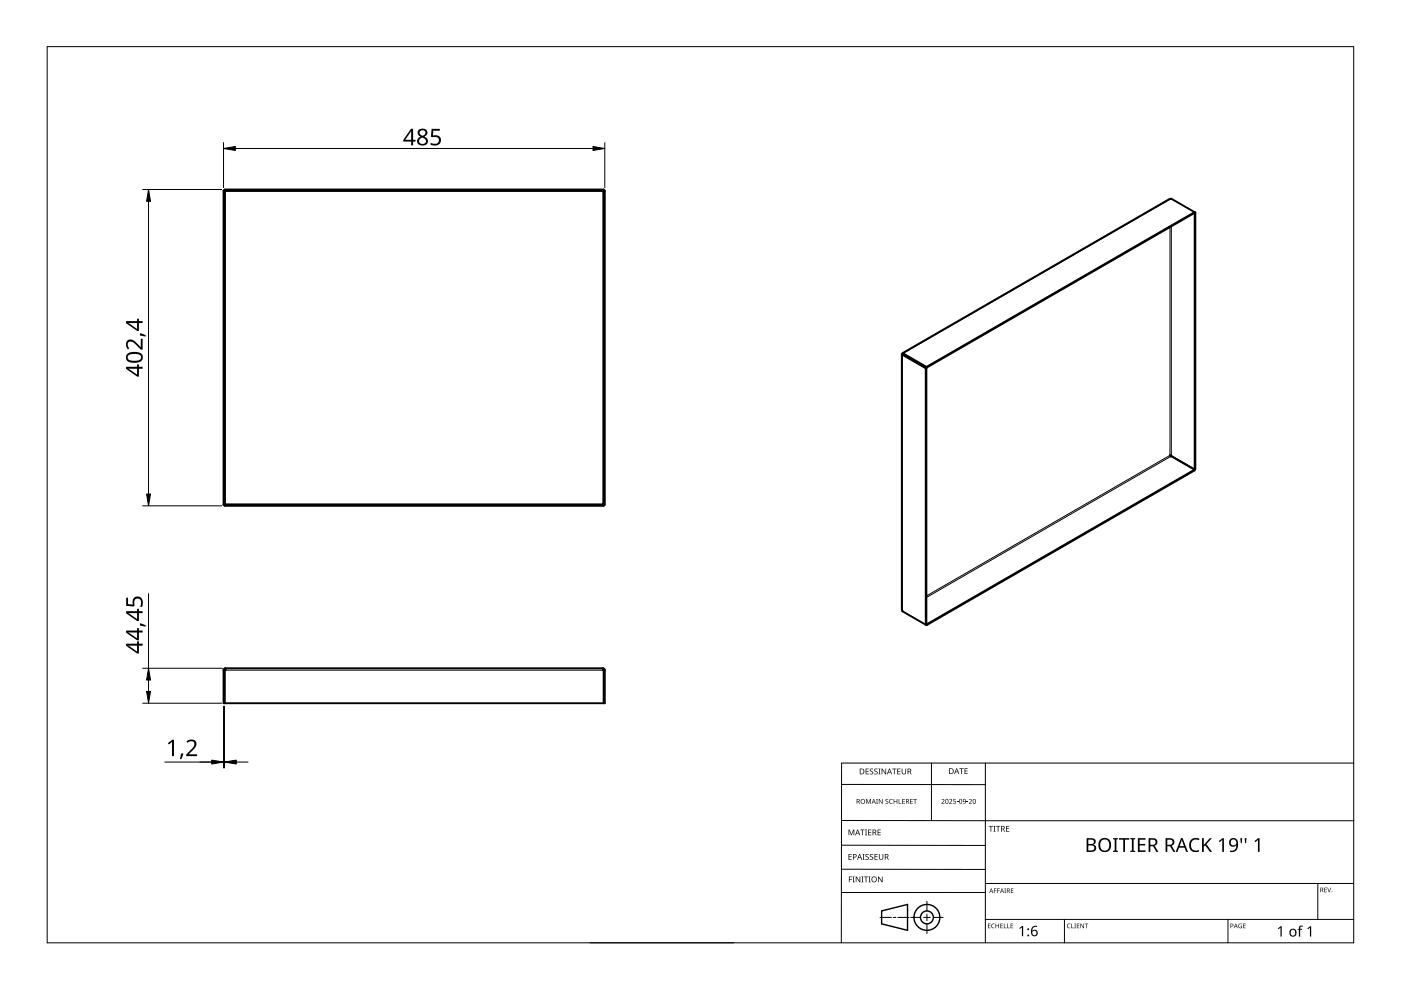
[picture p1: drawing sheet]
<svg xmlns="http://www.w3.org/2000/svg" width="297mm" height="210mm" viewBox="0 0 297 210" stroke-linecap="round" stroke-linejoin="round" font-family="sans-serif">
<path d="M47.8 40.6h80v66.2h-80zM248.1 48.2v48.3l-51.7 29.9M248.2 42.2l-56.6 32.7M248.3 48v48.5M191.3 75.4v54.1M191.5 75.1h.1M248.2 96.8l-51.8 29.9M47.8 142.1h80" fill="none" stroke="#000" stroke-width=".21"/>
<g fill="none" stroke="#000" stroke-width=".4">
<path d="M47.6 40.4v66.6h-.2v-66.6h80.8v66.6h-.2M47.6 40.4v-.2h80.4v67h-80.4v-.2h80.4M47.8 40.4v.2h-.2M127.8 40.4v.2h.2M253.3 45.1v.1M253.3 45.1v-.1l-56.9 32.8M253.3 45.1l-56.9 32.9M253.3 45.2v54.3M253.4 45.1l-5.1-3-.3 .1-56.6 32.6M253.4 45.1v54.4h-.1M253.4 45.1l-.1 .1M191.2 75.2v54.1l.1 .3 5.1 3"/>
<path d="M191.3 75l-.1 .2 .1 .2v-.2M191.3 75l5.1 3M191.3 75.2l5 2.9M191.5 75.1l-.2 .1M191.5 75l-.1 .2M191.5 74.9h.1l-.2-.1-.1 .2M191.5 74.9l4.9 2.9M191.5 74.9v.2l4.9 2.9M196.3 78.1v54.4l57-32.9M196.4 78l-.1 .1M196.4 77.8v54.8M253.3 99.6v.1l-56.9 32.9"/>
<path d="M253.3 99.5l-5-2.8v-.2h-.2l.1 .3 .1-.1 5 2.9M47.6 106.8h.2v.2M128 106.8h-.2v.2M47.4 142.1v7h80.8v-7M47.6 142.1v7M47.8 141.9l-.2 .2v7M47.8 141.7l-.4 .4M47.8 141.7v.4h-.4M47.8 141.7h80M127.8 141.7v.4h.4M127.8 141.7l.4 .4M127.8 141.9l.2 .2v7"/>
</g>
<path d="M10 9.9h277v190h-277z" fill="none" stroke="#000" stroke-width=".21"/>
<g fill="none" stroke="#000" stroke-width=".21">
<path d="M178.4 179.2l30.5 .1M178.4 166.3l30.5 .1M178.5 174h108.6M197.5 161.8v12.2M208.9 161.8v38.1M287 161.8h-108.6v38.1M125.1 199.9h30.5M178.4 184.3h30.5M186.6 194.5h2.4M189.4 194.5h.5M190.4 194.5h2.4M193.1 194.5h2.1"/>
<path d="M195.8 194.5h1.4M196.5 191.1v2M196.5 193.8v1.4M196.5 195.9v2M197.9 194.5h2.1M208.9 189.2h-30.5M208.9 187.3h78.1M208.9 194.9h78.1M225.7 194.9v5M260.4 194.9v5M279.4 187.3v7.6"/>
</g>
<g fill="none" stroke="#000" stroke-width=".3">
<path d="M186.9 193.1l5.5-1.3v5.5l-5.5-1.4z"/>
<circle cx="196.5" cy="194.5" r="1.37"/>
<circle cx="196.5" cy="194.5" r="2.74"/>
</g>
<g fill="#000">
<path d="M179.9 175.9h.2l.4 1 .4-1h.2v1.2h-.1v-1.1l-.4 1.1h-.2l-.4-1.1 .1 1.1h-.2zM182.4 175.9h.9v.1h-.4v1.1h-.1v-1.1h-.4zM183.4 175.9h.4l-.1 .1v1l.1 .1h-.4l.1-.1v-1zM183.6 169.4h.2l.3 .8 .4-.8h.2v1h-.2v-.9l-.4 .9-.4-.9 .1 .9h-.2zM183.5 163h.7v.1h-.5v.4h.5v.1h-.5v.4h.5v.2h-.7zM184.1 175.9h.6v.1h-.5v.4h.5v.1h-.5v.5h.5v.1h-.6zM184.5 163.1l.4-.2 .2 .1v.1a.25 .25 0 0 0-.4-.1 .25 .25 0 0 0 0 .4 .4 .4 0 0 1 .5 .3 .4 .4 0 0 1-.3 .5 .4 .4 0 0 1-.5-.2h.1a.27 .27 0 0 0 .4 .1 .27 .27 0 0 0-.1-.4l-.3-.3zM185.4 163.1l.4-.2 .3 .1-.1 .1a.25 .25 0 0 0-.4-.1 .25 .25 0 0 0 0 .4 .4 .4 0 0 1 .5 .3 .4 .4 0 0 1-.3 .5 .4 .4 0 0 1-.5-.2h.1a.27 .27 0 0 0 .4 .1 .27 .27 0 0 0 0-.4l-.4-.3zM185.8 169.4h.3l-.1 .1v.8l.1 .1h-.3l.1-.1zM186.2 163h.5l-.2 .1v1l.2 .1h-.5l.2-.1v-1zM186.1 175.9h.6v.1h-.5v.4h.5v.1h-.5v.5h.5v.1h-.6zM186.3 169.4h.2l.5 .8v-.8h.1v1h-.1l-.6-.8v.8h-.1z"/>
<path d="M186.9 163h.2l.6 1v-1h.2v1.2h-.2l-.6-1v1h-.2zM187.8 169.5l.3-.1h.2v.2a.25 .25 0 0 0-.3-.1 .25 .25 0 0 0-.1 .3 .25 .25 0 0 0 .3 .1 .32 .32 0 0 1 0 .5 .32 .32 0 0 1-.5-.1 .25 .25 0 0 0 .4 .1 .25 .25 0 0 0 0-.4l-.3-.2zM188.6 169.5l.4-.1h.3l-.1 .2a.41 .41 0 0 0-.6 .3 .41 .41 0 0 0 .6 .4 .48 .48 0 0 1-.6-.1 .48 .48 0 0 1 0-.7zM189.1 163h1v.1h-.4v1.1h-.2v-1.1h-.4zM189.5 169.4h.1v.4h.5v-.4h.1v1h-.1v-.5h-.5v.5h-.1zM190.5 169.4h.2v.9h.4v.1h-.6zM190.2 163h.7v.1h-.5v.4h.5v.1h-.5v.4h.5v.2h-.7zM191.3 169.4h.5v.1h-.4v.3h.4v.1h-.4v.4h.4v.1h-.5zM191.2 163h.1v.8a.32 .32 0 0 0 .3 .3 .32 .32 0 0 0 .4-.4v-.7h.1v.7a.47 .47 0 0 1-.5 .5 .47 .47 0 0 1-.4-.5zM193 169.4h.5v.1h-.4v.3h.4v.1h-.4v.4h.4v.1h-.5zM193.6 169.4h.8v.1h-.3v.9h-.2v-.9h-.3zM199.6 169.5a.37 .37 0 0 1 .6 0 .37 .37 0 0 1-.2 .6l-.2 .2h.5v.1h-.7l.3-.4a.27 .27 0 0 0 .2-.3 .27 .27 0 0 0-.4-.1z"/>
<path d="M201.2 169.5a.37 .37 0 0 1 .6 0 .37 .37 0 0 1-.2 .6l-.2 .2h.5v.1h-.7l.3-.4a.27 .27 0 0 0 .3-.3 .27 .27 0 0 0-.5-.1zM202.1 169.4h.5v.1h-.4v.3a.34 .34 0 0 1 .5 .2 .34 .34 0 0 1-.2 .4 .34 .34 0 0 1-.4-.1 .29 .29 0 0 0 .4 0 .29 .29 0 0 0 0-.4 .29 .29 0 0 0-.4 0zM202.9 170l.3 .1zM203.4 162.9h.9v.1h-.4v1.1h-.1v-1.1h-.4zM204.9 170l.4 .1zM204.5 162.9h.7v.1h-.5v.4h.4v.1h-.4v.5h.5v.1h-.7zM205.4 169.5a.37 .37 0 0 1 .6 0 .37 .37 0 0 1-.2 .6l-.2 .2h.5v.1h-.7l.3-.4a.27 .27 0 0 0 .3-.3 .27 .27 0 0 0-.5-.1zM209.6 175.1h.9v.2h-.3v1h-.2v-1h-.4zM210.6 175.1h.5l-.2 .1v1l.2 .1h-.5l.2-.1v-1zM211.2 175.1h.9v.2h-.4v1h-.2v-1h-.3zM213.3 175.1h.7v.2h-.5v.3h.5v.2h-.5v.4h.5v.1h-.7zM252.5 178.1a1.63 1.63 0 0 1 1.8-.3l-.1 .4a1.14 1.14 0 0 0-1.4 .1 1.14 1.14 0 0 0-.2 1.4 1.11 1.11 0 0 0 1.6 .5v.3a1.52 1.52 0 0 1-1.9-.5 1.52 1.52 0 0 1 .2-1.9z"/>
<path d="M263 177.7h.4l-.1 1.1h-.2zM263.9 177.7h.4l-.1 1.1h-.2zM180 185.8h.7v.2h-.6v.4h.5v.1h-.5v.6h-.1zM179.9 181.1h.7v.1h-.5v.4h.4v.1h-.4v.5h.5v.1h-.7zM180.8 185.8h.4l-.1 .2v.9l.1 .2h-.4l.1-.2v-.9zM181.4 185.8h.2l.7 1.1v-1.1h.1v1.3h-.2l-.6-1v1h-.2zM182.6 185.8h.5l-.2 .2v.9l.2 .2h-.5l.2-.2v-.9zM182.9 181.1h.4l-.1 .1v1l.1 .1h-.4l.1-.1v-1zM183.2 185.8h.9v.2h-.4v1.1h-.2v-1.1h-.3zM183.5 181.2l.5-.1h.2v.2a.25 .25 0 0 0-.4-.1 .25 .25 0 0 0 0 .4 .4 .4 0 0 1 .4 .3 .4 .4 0 0 1-.2 .4 .4 .4 0 0 1-.5-.2 .27 .27 0 0 0 .5 .1 .27 .27 0 0 0-.1-.4l-.4-.3zM184.2 185.8h.4l-.1 .2v.9l.1 .2h-.4l.1-.2v-.9zM184.5 181.2l.4-.1h.2v.2a.25 .25 0 0 0-.4-.1 .25 .25 0 0 0 0 .4 .4 .4 0 0 1 .5 .3 .4 .4 0 0 1-.3 .4 .4 .4 0 0 1-.5-.2h.1a.27 .27 0 0 0 .4 .1 .27 .27 0 0 0-.1-.4l-.3-.3z"/>
<path d="M185.4 181.1h.7v.1h-.5v.4h.5v.1h-.5v.5h.5v.1h-.7zM186.2 185.8h.1l.7 1.1v-1.1h.1v1.3h-.2l-.6-1v1h-.1zM186.3 181.1h.2v.8a.32 .32 0 0 0 .3 .3 .32 .32 0 0 0 .3-.3v-.8h.2v.8a.47 .47 0 0 1-.5 .4 .47 .47 0 0 1-.5-.4zM209.5 195.8h.5l-.4 .1v.3h.4l-.4 .1v.4l.4 .1h-.5zM210.3 196l.3-.2 .3 .1v.1a.39 .39 0 0 0-.6 .3 .39 .39 0 0 0 .6 .4 .46 .46 0 0 1-.7-.1 .46 .46 0 0 1 .1-.6zM210.7 188.4h.6l-.4 .1v.3h.4l-.4 .1v.4h-.2zM211.4 188.4h.6l-.4 .1v.3h.4l-.4 .1v.4h-.2zM211.1 195.8h.1v.4h.5v-.4h.1v1h-.1v-.5h-.5v.5h-.1zM212.1 195.8h.5l-.4 .1v.3h.4l-.4 .1v.4l.4 .1h-.5zM212.8 195.8h.2v.9l.4 .1h-.6zM212.9 188.4h.4l-.1 .1 .1 .8h-.4l.2-.1zM213.6 195.8h.1v.9l.4 .1h-.5z"/>
<path d="M214.3 195.8h.5l-.4 .1v.3h.4l-.4 .1v.4l.4 .1h-.5zM214.3 188.4h.6l-.5 .1v.3h.4l-.4 .1v.3l.5 .1h-.6zM216.1 196.8l.6-.5h.2v2.2h-.2v-1.9l-.4 .4zM226.3 196l.4-.2 .3 .1-.1 .1a.39 .39 0 0 0-.6 .3 .39 .39 0 0 0 .6 .4 .46 .46 0 0 1-.6-.1 .46 .46 0 0 1 0-.6zM227.1 195.8h.2v.9l.4 .1h-.6zM227.8 195.8h.3l-.1 .1 .1 .9h-.3l.1-.1zM228.3 195.8h.5l-.4 .1v.3h.4l-.4 .1v.4l.4 .1h-.5zM229.1 195.8h.1l.5 .8v-.8h.1v1h-.1l-.5-.8v.8h-.1zM230 195.8h.7l-.3 .1v.9h-.1v-.9zM236 177.7h1v.2l-.3 .1v2.3l.3 .1v.2h-1v-.2l.3-.1v-2.3l-.3-.1zM237.2 177.7h2.2v.3h-.9v2.6h-.3v-2.6h-1zM239.6 177.7h1.1v.2l-.4 .1v2.3l.4 .1v.2h-1.1v-.2l.4-.1v-2.3l-.4-.1z"/>
<path d="M241.3 177.7h1.6v.3h-1.3v.9h1.2v.4h-1.2v1h1.3v.3h-1.6zM254.9 177.7h.3v1.4l1.3-1.4h.4l-1.1 1.3 1.2 1.6h-.4l-1.1-1.4-.3 .3v1.1h-.3zM258.4 178.3l.8-.6h.3v2.9h-.4l.1-2.5-.6 .5zM262.7 196l.6-.1-.1 .1a.4 .4 0 0 0-.5 .3 .4 .4 0 0 0 .5 .4v-.3l-.2-.1h.3v.5a.53 .53 0 0 1-.7-.1 .53 .53 0 0 1 .1-.7zM263.6 195.8h.5l-.4 .1v.3h.4l-.4 .1v.4l.4 .1h-.5zM266 178.3l.8-.6h.3v2.9h-.4v-2.5l-.5 .5zM270.9 196.8l.6-.4h.2v2.2h-.2v-1.9l-.4 .3zM275.5 196.4l.7-.1v.2h-.4l-.1 .2v.2h.4v.2h-.4v1.5h-.3v-1.5h-.3l.3-.2zM277.2 196.8l.6-.4h.2v2.2h-.3v-1.9l-.4 .3zM280.8 188.2h.5l-.4 .1v.3h.4l-.4 .1v.4l.4 .1h-.5zM281.4 188.2h.1l.3 .8 .3-.8h.1l-.3 1h-.1z"/>
<path d="M181.6 169.4h.3a.29 .29 0 0 1 .4 .2 .29 .29 0 0 1-.2 .4l.3 .4h-.2l-.2-.4h-.2v.4h-.2zM181.8 169.5v.4h.1a.2 .2 0 0 0 .2-.2 .2 .2 0 0 0-.2-.2z"/>
<path d="M181.8 175.9h.1l.5 1.2h-.2l-.1-.4h-.5l-.2 .4h-.1zM181.8 176l-.2 .6h.4z"/>
<path d="M182.3 163h.4a.61 .61 0 0 1 .6 .6 .61 .61 0 0 1-.7 .6h-.3zM182.4 163.1v.9h.2a.48 .48 0 0 0 .5-.4 .48 .48 0 0 0-.5-.5z"/>
<path d="M182.4 169.9a.51 .51 0 0 1 1 0 .51 .51 0 0 1-1 0zM182.6 169.9a.4 .4 0 0 0 .8 0 .4 .4 0 0 0-.8 0z"/>
<path d="M185 175.9h.3a.35 .35 0 0 1 .5 .2 .35 .35 0 0 1-.3 .5l.4 .5h-.2l-.3-.5h-.2v.5h-.2zM185.2 176v.5h.1a.23 .23 0 0 0 .3-.3 .23 .23 0 0 0-.3-.2z"/>
<path d="M185.2 169.4l.5 1-.3-.3h-.4l-.2 .3zM185.2 169.5l-.1 .5h.3z"/>
<path d="M188.5 163h.2l.4 1.2h-.1l-.2-.4h-.5l-.1 .4h-.2zM188.6 163.1l-.2 .6h.4z"/>
<path d="M192.1 169.4h.3a.29 .29 0 0 1 .3 .2 .29 .29 0 0 1-.2 .4l.3 .4h-.1l-.3-.4h-.2v.4h-.1zM192.2 169.5v.4h.2a.2 .2 0 0 0 .2-.2 .2 .2 0 0 0-.3-.2z"/>
<path d="M192.4 163h.4a.35 .35 0 0 1 .4 .2 .35 .35 0 0 1-.2 .4l.3 .6h-.2l-.3-.5h-.2v.5h-.2zM192.6 163.1v.4h.2a.23 .23 0 0 0 .3-.2 .23 .23 0 0 0-.3-.2z"/>
<path d="M200.5 169.5l.4-.1 .2 .2v.5l-.2 .3h-.3l-.2-.2zM200.6 169.6v.1a.37 .37 0 0 0-.1 .4 .37 .37 0 0 0 .4 .2 .4 .4 0 0 0 .1-.5 .4 .4 0 0 0-.4-.2z"/>
<path d="M201.2 162.9h.4a.61 .61 0 0 1 .6 .6 .61 .61 0 0 1-.6 .6h-.4zM201.4 163v1h.1a.48 .48 0 0 0 .5-.5 .48 .48 0 0 0-.4-.5z"/>
<path d="M202.8 162.9h.1l.5 1.2h-.2l-.1-.4h-.5l-.1 .4h-.2zM202.8 163l-.1 .6h.3z"/>
<path d="M203.5 169.5l.3-.1 .2 .2v.5l-.2 .3h-.3l-.1-.2zM203.5 169.6v.1a.37 .37 0 0 0-.1 .4 .37 .37 0 0 0 .4 .2 .4 .4 0 0 0 .1-.5 .4 .4 0 0 0-.4-.2z"/>
<path d="M204.2 169.5a.49 .49 0 0 1 .6 .4 .49 .49 0 0 1-.4 .5l-.2-.1h.4l.1-.4a.32 .32 0 0 1-.5 .1 .32 .32 0 0 1 0-.5zM204.3 169.7a.22 .22 0 0 0 .4 0 .22 .22 0 0 0-.4 0z"/>
<path d="M206.4 169.5l.3-.1 .2 .2v.5l-.2 .3h-.3l-.1-.2zM206.4 169.6v.1a.37 .37 0 0 0-.1 .4 .37 .37 0 0 0 .4 .2 .4 .4 0 0 0 .2-.5 .4 .4 0 0 0-.5-.2z"/>
<path d="M212.3 175.1h.3a.35 .35 0 0 1 .4 .3 .35 .35 0 0 1-.2 .4l.3 .5h-.2l-.3-.5h-.2v.5h-.1zM212.4 175.2v.5h.2a.23 .23 0 0 0 .3-.2 .23 .23 0 0 0-.3-.3z"/>
<path d="M230.4 177.7h.8a.76 .76 0 0 1 1 .3 .76 .76 0 0 1-.2 1l-.2 .1a.8 .8 0 0 1 .6 .9 .8 .8 0 0 1-1 .6h-1zM230.7 179.3v1h.6a.55 .55 0 0 0 .7-.5 .55 .55 0 0 0-.7-.5zM230.7 178v.9h.6a.5 .5 0 0 0 .6-.5 .5 .5 0 0 0-.7-.4z"/>
<path d="M233.2 178.1a1.44 1.44 0 0 1 1.9-.2 1.44 1.44 0 0 1 .4 1.9 1.39 1.39 0 0 1-1.9 .8 1.39 1.39 0 0 1-.7-1.9zM233.6 178.2a1.23 1.23 0 0 0 .5 2.1 1.23 1.23 0 0 0 1.1-.9 1.23 1.23 0 0 0-.6-1.3l-.6-.1z"/>
<path d="M243.5 177.7h.8a.84 .84 0 0 1 1.1 .6 .84 .84 0 0 1-.6 1l.8 1.3h-.4l-.7-1.2h-.6v1.2h-.4zM243.9 178v1.1h.4a.56 .56 0 0 0 .7-.5 .56 .56 0 0 0-.7-.6z"/>
<path d="M247.1 177.7h.8a.84 .84 0 0 1 1.1 .6 .84 .84 0 0 1-.6 1l.8 1.3h-.4l-.7-1.2h-.6v1.2h-.4zM247.5 178v1.1h.4a.56 .56 0 0 0 .7-.5 .56 .56 0 0 0-.7-.6z"/>
<path d="M260.8 177.9a1.06 1.06 0 0 1 1.3 0 1.06 1.06 0 0 1 .4 1.3 1.32 1.32 0 0 1-1.7 1.4v-.3a.97 .97 0 0 0 1-.1 .97 .97 0 0 0 .3-1 .9 .9 0 0 1-1.3 .1 .9 .9 0 0 1 0-1.4zM260.9 178.6a.65 .65 0 0 0 1.3 0 .65 .65 0 0 0-1.3 0z"/>
<path d="M180.8 181.1h.4a.41 .41 0 0 1 .4 .5 .41 .41 0 0 1-.6 .2v.5h-.2zM181 181.2v.5a.29 .29 0 0 0 .5-.3 .29 .29 0 0 0-.5-.2z"/>
<path d="M182.2 181.1h.1l.5 1.2h-.2l-.1-.4h-.5l-.1 .4h-.2zM182.3 181.2l-.2 .6h.3z"/>
<path d="M184.7 186.5a.61 .61 0 0 1 1.2 0 .61 .61 0 0 1-1.2 0zM184.9 186.5a.45 .45 0 0 0 .9 0 .45 .45 0 0 0-.9 0z"/>
<path d="M187.6 181.1h.3a.35 .35 0 0 1 .5 .2 .35 .35 0 0 1-.3 .4l.4 .6h-.2l-.3-.5h-.3v.5h-.1zM187.7 181.2v.5h.2a.23 .23 0 0 0 .3-.3 .23 .23 0 0 0-.3-.2z"/>
<path d="M210.1 188.4l.5 .9-.2-.3h-.4l-.3 .3zM210.2 188.5l-.2 .4h.3z"/>
<path d="M212.4 188.4l.5 .9-.3-.3h-.3l-.3 .3zM212.4 188.5l-.1 .4h.3z"/>
<path d="M213.5 188.4h.2a.28 .28 0 0 1 .4 .2 .28 .28 0 0 1-.2 .3l.3 .4-.4-.4h-.2v.4h-.1zM213.6 188.5v.3h.1a.19 .19 0 0 0 .3-.2 .19 .19 0 0 0-.3-.1z"/>
<path d="M218.9 196.5l.3-.2a.38 .38 0 0 1 .7 .2 .74 .74 0 0 0-1 .9 .7 .7 0 0 1 1 .2 .7 .7 0 0 1-.4 1 .7 .7 0 0 1-.9-.6v-.9zM218.8 197.8a.5 .5 0 0 0 1 0 .5 .5 0 0 0-1 0z"/>
<path d="M250.4 177.7h.3l1.2 2.9h-.4l-.4-.9h-1.1l-.4 .9h-.3zM250.6 178.1l-.5 1.3h.9z"/>
<path d="M260.9 195.8h.2a.32 .32 0 0 1 .4 .4 .32 .32 0 0 1-.5 .2v.4h-.1zM261 195.9v.4a.24 .24 0 0 0 .4-.2 .24 .24 0 0 0-.4-.2z"/>
<path d="M262 195.8l.4 1-.2-.3h-.4l-.2 .3zM262 196l-.1 .4h.3z"/>
<path d="M273.6 197.1a.82 .82 0 0 1 1.2 .1 .82 .82 0 0 1-.2 1.2 .82 .82 0 0 1-1.2-.4zM273.8 197.2a.6 .6 0 0 0-.1 .8 .6 .6 0 0 0 .8 .2l.1-.3a.53 .53 0 0 0-.1-.6 .53 .53 0 0 0-.7-.1z"/>
<path d="M279.9 188.2h.3a.28 .28 0 0 1 .3 .2 .28 .28 0 0 1-.1 .3l.2 .5-.3-.4h-.2v.4h-.2zM280.1 188.3v.4h.1a.19 .19 0 0 0 .2-.2 .19 .19 0 0 0-.2-.2z"/>
<circle cx="218" cy="198.3" r=".2"/>
<circle cx="218" cy="197" r=".2"/>
<circle cx="282.4" cy="189.1" r=".09"/>
</g>
<g fill="none" stroke="#000" stroke-width=".21">
<path d="M47.4 30.2v9.6M49.9 31.5h75.8M128.2 30.2v9.6M30.2 40.2h16.8M31.5 42.7v62M30.2 107.2h16.8M31.5 125.9v15.8M30.2 149.1h16.8M30.2 141.7h17M31.5 144.2v2.4M47.4 149.7v13.1M47.6 149.7v13.1"/>
<path d="M34.9 161.6h12.7M50.1 161.6h2.5"/>
</g>
<path d="M47.4 31.5l2.5-.4v.8zM125.7 31.1l2.5 .4-2.5 .4zM31.5 40.2l.4 2.5h-.8zM31.1 104.7h.8l-.4 2.5zM31.5 141.7l.4 2.5h-.8zM31.1 146.6h.8l-.4 2.5zM44.9 161.2l2.5 .4-2.5 .4zM47.6 161.6l2.5-.4v.8z" fill="#000" stroke="#000" stroke-width=".21"/>
<g fill="#000">
<path d="M91.5 27.3h1.8v.4h-1.4l-.1 1a1.17 1.17 0 0 1 1.7 1 1.17 1.17 0 0 1-1.6 1.1l-.6-.1v-.4a1.03 1.03 0 0 0 1 .2 1.03 1.03 0 0 0 .8-.8 .93 .93 0 0 0-1.5-.6l-.2-.1zM29.7 70.7l1.2 .4v.3l-1.2-.3zM27 72.3a1.5 1.5 0 0 1 2.1 .6l.7 .7v-1.8h.4v2.3h-.3l-1.1-1.1a.98 .98 0 0 0-1.7-.2v.4l.3 .7-.3 .2a1.47 1.47 0 0 1-.1-1.8zM26.8 126.7h.3v1.4l1.1 .1a1.17 1.17 0 0 1 .9-1.7 1.17 1.17 0 0 1 1.2 1.5l-.2 .7h-.4a1.03 1.03 0 0 0 .3-1.1 1.03 1.03 0 0 0-.8-.7 .93 .93 0 0 0-.7 1.5l-.1 .2-1.6-.1zM29.7 132.2l1.2 .4v.3l-1.2-.3zM38.4 159.8h.5l-.4 1.1h-.4zM35.6 157.6l.9-.8h.4v3.5h-.4v-3l-.7 .6zM39.5 157.2a1.16 1.16 0 0 1 1.4-.4 1.16 1.16 0 0 1 .7 1.1l-.3 .7-1.3 1.3h1.8v.4h-2.3v-.3l1.1-1.2a.98 .98 0 0 0 .2-1.6h-.4l-.6 .3z"/>
<path d="M87.1 27.3h.5v2.3h.5v.4h-.5v.8h-.4v-.8h-1.7v-.3zM87.2 27.8l-1.3 1.8h1.3z"/>
<path d="M88.7 27.6a1.03 1.03 0 0 1 1.3-.3 1.03 1.03 0 0 1 .5 1.2l-.5 .5a1 1 0 0 1 .7 1.3 1 1 0 0 1-1.4 .5 .94 .94 0 0 1-.9-.8 .94 .94 0 0 1 .8-1l-.2-.1a.88 .88 0 0 1-.3-1.3zM88.8 29.9a.7 .7 0 0 0 1.4 0 .7 .7 0 0 0-1.4 0zM89 28.2a.6 .6 0 0 0 1.2 0 .6 .6 0 0 0-1.2 0z"/>
<path d="M27 75.1a2.6 2.6 0 0 1 3.2 .2 1.22 1.22 0 0 1-.2 1.3 1.22 1.22 0 0 1-1.3 .3 1.53 1.53 0 0 1-2-1zM27.3 75.3a.75 .75 0 0 0-.1 .9 .75 .75 0 0 0 .9 .3h1a.69 .69 0 0 0 .8-.7 .69 .69 0 0 0-.8-.7h-1.2z"/>
<path d="M26.7 77.8h2.4v-.5h.3v.5h.8v.4h-.8v1.7h-.3l-2.4-1.7zM27.2 78.2l1.9 1.2v-1.2z"/>
<path d="M26.7 68.1h2.4v-.5h.3v.5h.8v.4h-.8v1.7h-.3l-2.4-1.7zM27.2 68.5l1.9 1.2v-1.2z"/>
<path d="M26.7 136.5h2.4v-.5h.3v.5h.8v.4h-.8v1.7h-.3l-2.4-1.7zM27.2 136.9l1.9 1.2v-1.2z"/>
<path d="M26.7 133.7h2.4v-.5h.3v.5h.8v.4h-.8v1.7h-.3l-2.4-1.7zM27.2 134.1l1.9 1.3v-1.3z"/>
<path d="M26.7 129.6h2.4v-.5h.3v.5h.8v.4h-.8v1.7h-.3l-2.4-1.7zM27.2 130l1.9 1.3v-1.3z"/>
</g>
</svg>
